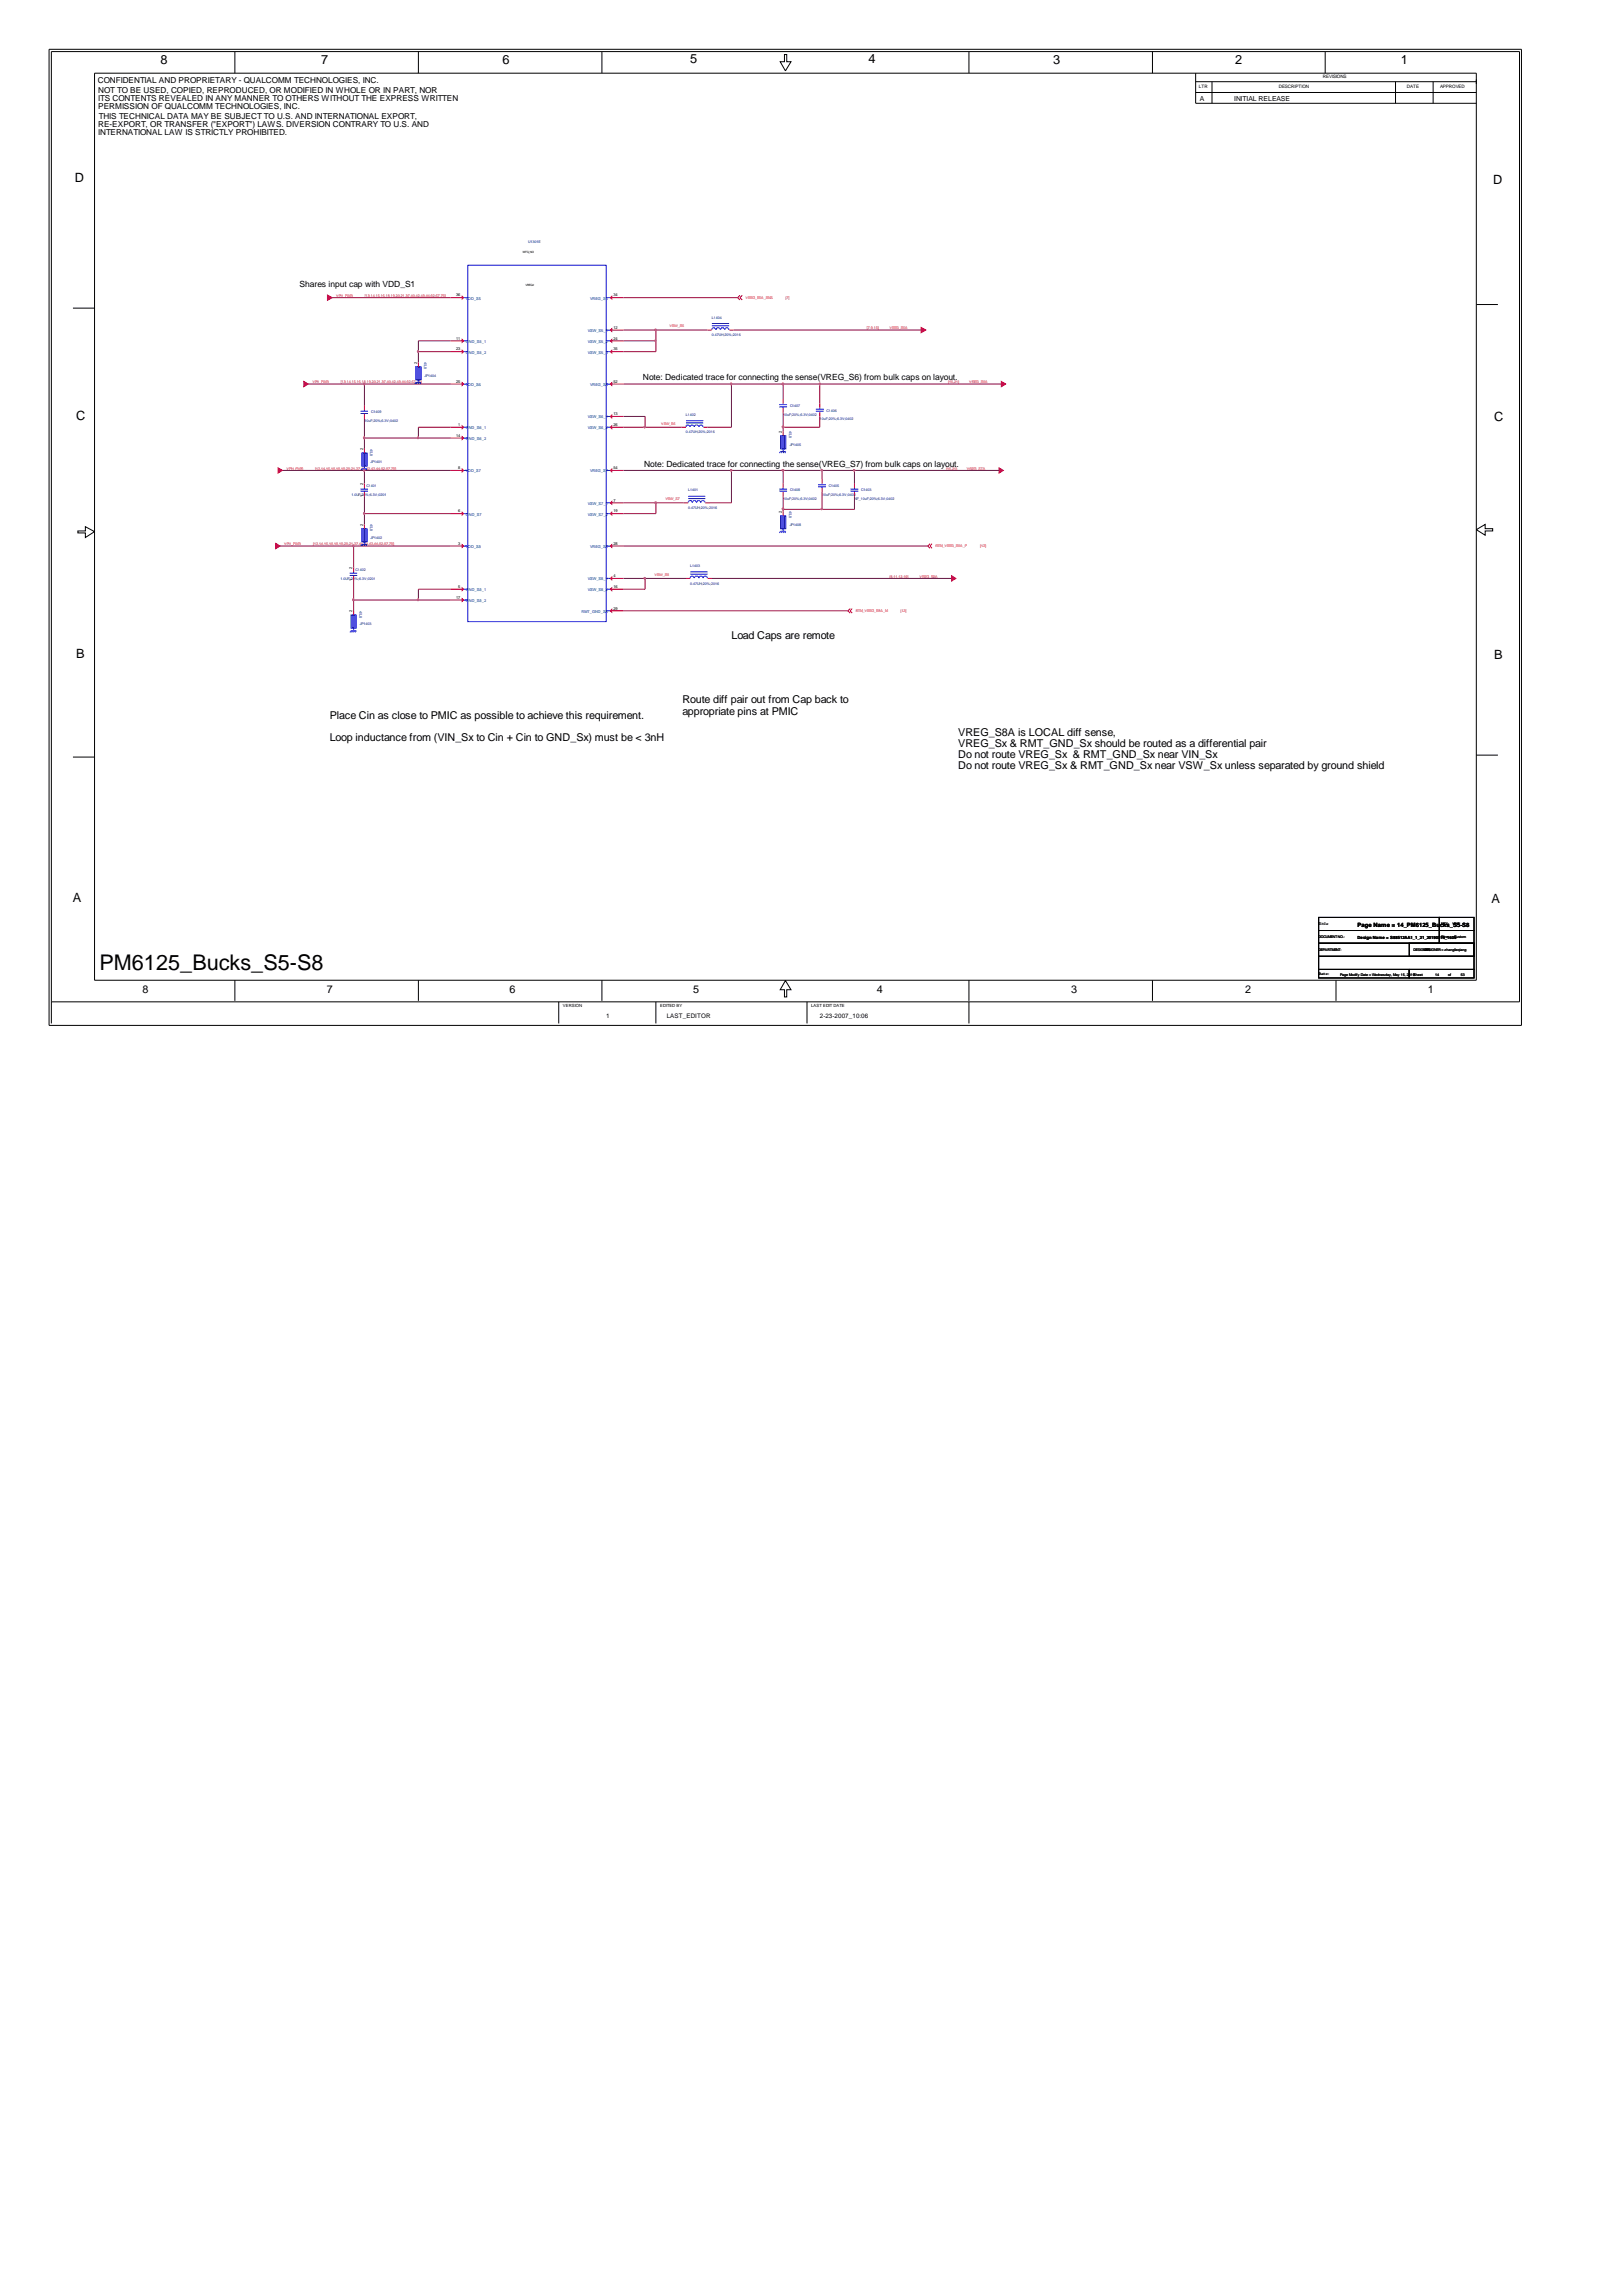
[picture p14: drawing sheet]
<svg xmlns="http://www.w3.org/2000/svg" width="210mm" height="297mm" viewBox="0 0 210 297" stroke-linecap="round" stroke-linejoin="round" font-family="sans-serif">
<defs><g id="words">
<text font-size="2.8" x="12.9" y="125.5">PM6125_Bucks_S5-S8</text>
<g font-size="1.7">
<text x="20.8" y="8.3">8</text>
<text x="41.6" y="8.2">7</text>
<text x="65" y="8.3">6</text>
<text x="89.3" y="8.2">5</text>
<text x="112.4" y="8.2">4</text>
<text x="136.3" y="8.2">3</text>
<text x="159.9" y="8.3">2</text>
<text x="181.3" y="8.2">1</text>
<text x="9.7" y="23.6">D</text>
<text x="193.3" y="23.8">D</text>
<text x="9.9" y="54.3">C</text>
<text x="193.4" y="54.5">C</text>
<text x="9.9" y="85.1">B</text>
<text x="193.4" y="85.2">B</text>
<text x="9.4" y="116.7">A</text>
<text x="193" y="116.8">A</text>
</g>
<g font-size="1.4">
<text x="94.7" y="82.6">Load Caps are remote</text>
<text x="42.7" y="93">Place Cin as close to PMIC as possible to achieve this requirement.</text>
<text x="42.7" y="95.9">Loop inductance from (VIN_Sx to Cin + Cin to GND_Sx) must be &lt; 3nH</text>
<text x="88.3" y="91">Route diff pair out from Cap back to</text>
<text x="88.3" y="92.4">appropriate pins at PMIC</text>
<text x="124" y="95.2">VREG_S8A is LOCAL diff sense,</text>
<text x="124" y="96.6">VREG_Sx &amp; RMT_GND_Sx should be routed as a differential pair</text>
<text x="124" y="98.1">Do not route VREG_Sx &amp; RMT_GND_Sx near VIN_Sx</text>
<text x="124" y="99.5">Do not route VREG_Sx &amp; RMT_GND_Sx near VSW_Sx unless separated by ground shield</text>
<text x="18.5" y="128.5">8</text>
<text x="42.3" y="128.5">7</text>
<text x="66" y="128.5">6</text>
<text x="89.7" y="128.5">5</text>
<text x="113.5" y="128.5">4</text>
<text x="138.6" y="128.5">3</text>
<text x="161.1" y="128.5">2</text>
<text x="184.8" y="128.5">1</text>
</g>
<g font-size="1.1">
<text x="12.7" y="10.7">CONFIDENTIAL AND PROPRIETARY - QUALCOMM TECHNOLOGIES, INC.</text>
<text x="12.7" y="13.1">ITS CONTENTS REVEALED IN ANY MANNER TO OTHERS WITHOUT THE EXPRESS WRITTEN</text>
<text x="12.7" y="12.1">NOT TO BE USED, COPIED, REPRODUCED, OR MODIFIED IN WHOLE OR IN PART, NOR</text>
<text x="12.7" y="14">PERMISSION OF QUALCOMM TECHNOLOGIES, INC.</text>
<text x="12.7" y="16.4">RE-EXPORT, OR TRANSFER (&quot;EXPORT&quot;) LAWS. DIVERSION CONTRARY TO U.S. AND</text>
<text x="12.7" y="17.4">INTERNATIONAL LAW IS STRICTLY PROHIBITED.</text>
<text x="12.8" y="15.4">THIS TECHNICAL DATA MAY BE SUBJECT TO U.S. AND INTERNATIONAL EXPORT,</text>
<text x="38.8" y="37.2">Shares input cap with VDD_S1</text>
<text x="83.2" y="49.1">Note: Dedicated trace for connecting the sense(VREG_S6) from bulk caps on layout.</text>
<text x="83.4" y="60.5">Note: Dedicated trace for connecting the sense(VREG_S7) from bulk caps on layout.</text>
</g>
<g font-size=".9">
<text x="155.3" y="13.1">A</text>
<text x="159.7" y="13.1">INITIAL RELEASE</text>
</g>
<g font-size=".8">
<text x="175.7" y="120">Page Name = 14_PM6125_Bucks_S5-S8</text>
<text x="78.4" y="131.6">1</text>
<text x="86.3" y="131.6">LAST_EDITOR</text>
<text x="106.1" y="131.6">2-23-2007_10:06</text>
</g>
<g font-size=".6">
<text x="155.2" y="11.4">LTR</text>
<text x="165.5" y="11.4">DESCRIPTION</text>
<text x="171.2" y="10.1">REVISIONS</text>
<text x="182.1" y="11.4">DATE</text>
<text x="186.4" y="11.4">APPROVED</text>
<text x="175.7" y="121.5">Design Name = S88512AA1_1_21_20190515_1605</text>
<text x="72.9" y="130.2">VERSION</text>
<text x="85.4" y="130.2">EDITED BY</text>
<text x="105" y="130.2">LAST EDIT DATE</text>
</g>
<g font-size=".5" fill="#000080">
<text x="68.4" y="31.5">U1301E</text>
<text x="92.1" y="41.2">L1404</text>
<text x="54.9" y="46.9" transform="rotate(90 54.9 46.9)">4/L8</text>
<text x="92.1" y="43.5">0.47UH;20%;2016</text>
<text x="48" y="53.5">C1409</text>
<text x="54.9" y="48.8">JP1404</text>
<text x="88.8" y="53.8">L1402</text>
<text x="101.3" y="53.8">10uF;20%;6.3V;0402</text>
<text x="102.2" y="52.6">C1407</text>
<text x="107" y="53.2">C1406</text>
<text x="47.2" y="54.6">10uF;20%;6.3V;0402</text>
<text x="47.9" y="58.1" transform="rotate(90 47.9 58.1)">4/L8</text>
<text x="48" y="59.9">JP1401</text>
<text x="88.8" y="56.1">0.47UH;20%;2016</text>
<text x="102.1" y="55.8" transform="rotate(90 102.1 55.8)">4/L8</text>
<text x="102.2" y="57.7">JP1405</text>
<text x="106.1" y="54.3">10uF;20%;6.3V;0402</text>
<text x="45.5" y="64.1">1.0UF;20%;6.3V;0201</text>
<text x="47.4" y="63">C1401</text>
<text x="89.1" y="63.6">L1401</text>
<text x="89.1" y="65.9">0.47UH;20%;2016</text>
<text x="101.3" y="64.7">10uF;20%;6.3V;0402</text>
<text x="102.2" y="63.6">C1408</text>
<text x="106.4" y="64.1">10uF;20%;6.3V;0402</text>
<text x="107.3" y="63">C1405</text>
<text x="110.6" y="64.7">NF_10uF;20%;6.3V;0402</text>
<text x="111.5" y="63.6">C1403</text>
<text x="47.9" y="67.8" transform="rotate(90 47.9 67.8)">4/L8</text>
<text x="48" y="69.7">JP1402</text>
<text x="102.1" y="66.2" transform="rotate(90 102.1 66.2)">4/L8</text>
<text x="102.2" y="68">JP1408</text>
<text x="44.1" y="75">1.0UF;20%;6.3V;0201</text>
<text x="46" y="73.9">C1402</text>
<text x="89.3" y="73.3">L1403</text>
<text x="89.3" y="75.6">0.47UH;20%;2016</text>
<text x="46.5" y="79" transform="rotate(90 46.5 79)">4/L8</text>
<text x="46.6" y="80.9">JP1403</text>
</g>
<g font-size=".5" fill="#f00">
<text x="43.5" y="38.4">VPH_PWR</text>
<text x="47.2" y="38.4">[13,14,15,16,18,19,20,21,37,40,42,43,44,62,67,75]</text>
<text x="96.5" y="38.6">VREG_S5A_SNS</text>
<text x="101.6" y="38.6">[7]</text>
<text x="86.7" y="42.4">VSW_S5</text>
<text x="112.2" y="42.6">[7,9,15]</text>
<text x="115.1" y="42.6">VREG_S5A</text>
<text x="40.4" y="49.6">VPH_PWR</text>
<text x="44.1" y="49.6">[13,14,15,16,18,19,20,21,37,40,42,43,44,62,67,75]</text>
<text x="122.7" y="49.6">[15,21]</text>
<text x="125.4" y="49.6">VREG_S6A</text>
<text x="85.6" y="54.9">VSW_S6</text>
<text x="37.1" y="60.8">VPH_PWR</text>
<text x="40.8" y="60.8">[13,14,15,16,18,19,20,21,37,40,42,43,44,62,67,75]</text>
<text x="86.1" y="64.7">VSW_S7</text>
<text x="122.4" y="60.8">[15,21]</text>
<text x="125.1" y="60.8">VREG_S7A</text>
<text x="36.8" y="70.6">VPH_PWR</text>
<text x="40.5" y="70.6">[13,14,15,16,18,19,20,21,37,40,42,43,44,62,67,75]</text>
<text x="121.1" y="70.8">RTM_VREG_S8A_P</text>
<text x="126.8" y="70.8">[12]</text>
<text x="84.7" y="74.5">VSW_S8</text>
<text x="115.1" y="74.7">[8,11,12,15]</text>
<text x="119" y="74.7">VREG_S8A</text>
<text x="110.7" y="79.1">RTM_VREG_S8A_M</text>
<text x="116.5" y="79.1">[12]</text>
</g>
<g font-size=".5">
<text x="59" y="38.3">36</text>
<text x="79.4" y="38.3">34</text>
<text x="54" y="47.1" transform="rotate(-90 54 47.1)">2</text>
<text x="59" y="43.9">11</text>
<text x="59" y="45.3">23</text>
<text x="79.4" y="42.5">12</text>
<text x="79.4" y="43.9">24</text>
<text x="79.4" y="45.3">35</text>
<text x="59" y="49.5">25</text>
<text x="79.4" y="53.7">13</text>
<text x="79.4" y="49.5">52</text>
<text x="47" y="58.2" transform="rotate(-90 47 58.2)">2</text>
<text x="59" y="56.5">14</text>
<text x="59.3" y="55.1">1</text>
<text x="79.4" y="55.1">26</text>
<text x="101.2" y="56" transform="rotate(-90 101.2 56)">2</text>
<text x="47" y="64.3" transform="rotate(-90 47 64.3)">1</text>
<text x="47" y="62.7" transform="rotate(-90 47 62.7)">2</text>
<text x="59.3" y="60.7">8</text>
<text x="79.4" y="64.9">7</text>
<text x="79.4" y="60.7">54</text>
<text x="47" y="68" transform="rotate(-90 47 68)">2</text>
<text x="59.3" y="70.5">3</text>
<text x="59.3" y="66.3">6</text>
<text x="79.4" y="66.3">19</text>
<text x="79.4" y="70.5">28</text>
<text x="101.2" y="66.4" transform="rotate(-90 101.2 66.4)">2</text>
<text x="45.6" y="75.2" transform="rotate(-90 45.6 75.2)">1</text>
<text x="45.6" y="73.6" transform="rotate(-90 45.6 73.6)">2</text>
<text x="59" y="77.5">17</text>
<text x="59.3" y="76.1">5</text>
<text x="79.4" y="74.7">4</text>
<text x="79.4" y="76.1">16</text>
<text x="45.6" y="79.2" transform="rotate(-90 45.6 79.2)">2</text>
<text x="79.4" y="78.9">29</text>
<text x="170.6" y="119.7">Title</text>
<text x="186.5" y="119.7">REV: V10</text>
<text x="170.6" y="121.4">DOCUMENT NO.:</text>
<text x="170.6" y="123.1">DEPARTMENT:</text>
<text x="182.9" y="123.1">DESIGNDEER:IGNER = zhanglieqiang</text>
<text x="184.9" y="123.1">S</text>
<text x="186.5" y="121.4">Size</text>
<text x="188.2" y="121.4">Custom</text>
<text x="170.7" y="126.2">Date:</text>
<text x="173.4" y="126.2">Page Modify Date = Wednesday, May 15, 2019Sheet</text>
<text x="185.7" y="126.2">14</text>
<text x="187.4" y="126.2">of</text>
<text x="189.1" y="126.2">53</text>
</g>
<g font-size=".5" fill="#004080">
<text x="60.3" y="38.8">V</text>
<text x="60.6" y="38.8">DD_S5</text>
<text x="76.4" y="38.8">VREG_S5</text>
<text x="60.3" y="44.4">G</text>
<text x="60.3" y="45.7">G</text>
<text x="60.7" y="44.4">ND_S5_1</text>
<text x="60.7" y="45.7">ND_S5_2</text>
<text x="76.1" y="43">VSW_S5_1</text>
<text x="76.1" y="44.4">VSW_S5_2</text>
<text x="76.1" y="45.7">VSW_S5_3</text>
<text x="60.3" y="49.9">V</text>
<text x="60.6" y="49.9">DD_S6</text>
<text x="76.4" y="49.9">VREG_S6</text>
<text x="60.3" y="55.5">G</text>
<text x="60.3" y="56.9">G</text>
<text x="60.7" y="55.5">ND_S6_1</text>
<text x="60.7" y="56.9">ND_S6_2</text>
<text x="76.1" y="54.1">VSW_S6_1</text>
<text x="76.1" y="55.5">VSW_S6_2</text>
<text x="60.3" y="61.1">V</text>
<text x="60.6" y="61.1">DD_S7</text>
<text x="76.1" y="65.3">VSW_S7_1</text>
<text x="76.4" y="61.1">VREG_S7</text>
<text x="60.3" y="70.9">V</text>
<text x="60.3" y="66.7">G</text>
<text x="60.6" y="70.9">DD_S8</text>
<text x="60.7" y="66.7">ND_S7</text>
<text x="76.1" y="66.7">VSW_S7_2</text>
<text x="76.4" y="70.9">VREG_S8</text>
<text x="60.3" y="76.5">G</text>
<text x="60.3" y="77.9">G</text>
<text x="60.7" y="76.5">ND_S8_1</text>
<text x="60.7" y="77.9">ND_S8_2</text>
<text x="76.1" y="75.1">VSW_S8_1</text>
<text x="76.1" y="76.5">VSW_S8_2</text>
<text x="75.3" y="79.3">RMT_GND_S8</text>
</g>
<g font-size=".4">
<text x="67.6" y="32.8">MFG_NO</text>
<text x="68" y="36.9">VREG2</text>
</g>
</g></defs>
<g fill="none" stroke="#000" stroke-width=".13">
<path d="M6.3 6.4h190.6v126.3h-190.6zM12.2 9.5h178.9v117.3h-178.9zM30.4 6.7v2.8M54.1 6.7v2.8M77.9 6.7v2.8M101.5 7.1h.3v.9h.6l-.8 1.2-.6-1.2h.5zM125.4 6.7v2.8M149.1 6.7v2.8M154.7 9.5v3.9h36.4M154.7 12h36.4M154.7 10.6h36.4M156.8 10.6v2.8"/>
<path d="M171.5 6.7v2.8M180.6 10.6v2.8M185.5 10.6v2.8M9.4 39.9h2.8M191.1 39.4h2.7M10.1 68.7h.9v-.6l1.2 .7-1.2 .7v-.6h-.9zM191.1 68.5l1.1-.7v.6h1v.3h-1v.5zM9.4 97.9h2.8M191.1 97.7h2.7M170.6 118.7h15.7v1.7h-15.7zM186.3 118.7h4.5v1.7h-4.5zM6.6 129.6h190v-122.9h-190v125.7"/>
<path d="M30.4 126.8v2.7M54.1 126.8v2.7M72.3 129.6v2.8M77.9 126.8v2.7M84.9 129.6v2.8M101.6 126.9l.8 1.1h-.6v1h-.3v-1h-.5zM104.4 129.6v2.8M125.4 126.8v2.7M125.4 129.6v2.8M149.1 126.8v2.7M170.6 120.4h15.7v1.6h-15.7zM170.6 125.4h11.8v1.1h-11.8z"/>
<path d="M170.6 123.7h20.2v1.7h-20.2zM170.6 122h20.2v1.7h-20.2zM172.9 126.8v2.7M182.4 125.4h8.4v1.1h-8.4zM182.4 122h8.4v1.7h-8.4zM186.3 120.4h4.5v1.6h-4.5z"/>
</g>
<g fill="#f00" stroke="#f00" stroke-width=".13">
<path d="M42.4 38.2l.6 .3-.6 .3z" fill-rule="evenodd"/>
<path d="M39.3 49.3l.6 .4-.6 .3z" fill-rule="evenodd"/>
<path d="M36 60.5l.5 .4-.5 .3z" fill-rule="evenodd"/>
<path d="M35.7 70.3l.5 .3-.5 .4z" fill-rule="evenodd"/>
<path d="M119.2 42.4l.6 .3-.6 .3z" fill-rule="evenodd"/>
<path d="M129.6 49.3l.5 .4-.5 .3z" fill-rule="evenodd"/>
<path d="M129.3 60.5l.5 .4-.5 .3z" fill-rule="evenodd"/>
<path d="M123.1 74.5l.6 .3-.6 .4z" fill-rule="evenodd"/>
<path d="M59.8 55.1l.2 .2-.2 .1z" fill-rule="evenodd"/>
<path d="M59.8 70.5l.2 .1-.2 .2z" fill-rule="evenodd"/>
<path d="M79 74.8l.2-.1v.3z" fill-rule="evenodd"/>
<path d="M59.8 76.1l.2 .1-.2 .2z" fill-rule="evenodd"/>
<path d="M59.8 66.3l.2 .1-.2 .2z" fill-rule="evenodd"/>
<path d="M79.2 64.9v.3l-.2-.1z" fill-rule="evenodd"/>
<path d="M59.8 60.7l.2 .2-.2 .1z" fill-rule="evenodd"/>
<path d="M59.8 43.9l.2 .2-.2 .2z" fill-rule="evenodd"/>
<path d="M79 42.7l.2-.2v.4z" fill-rule="evenodd"/>
<path d="M79 53.9l.2-.2v.3z" fill-rule="evenodd"/>
<path d="M59.8 56.5l.2 .2-.2 .1z" fill-rule="evenodd"/>
<path d="M79.2 76.1v.3l-.2-.2z" fill-rule="evenodd"/>
<path d="M59.8 77.5l.2 .1-.2 .2z" fill-rule="evenodd"/>
<path d="M79 66.4l.2-.1v.3z" fill-rule="evenodd"/>
<path d="M59.8 45.3l.2 .2-.2 .2z" fill-rule="evenodd"/>
<path d="M79 44.1l.2-.2v.4z" fill-rule="evenodd"/>
<path d="M59.8 49.5l.2 .2-.2 .2z" fill-rule="evenodd"/>
<path d="M79 55.3l.2-.2v.3z" fill-rule="evenodd"/>
<path d="M79 70.6l.2-.1v.3z" fill-rule="evenodd"/>
<path d="M79 79l.2-.1v.3z" fill-rule="evenodd"/>
<path d="M79 38.5l.2-.2v.4z" fill-rule="evenodd"/>
<path d="M79.2 45.3v.4l-.2-.2z" fill-rule="evenodd"/>
<path d="M59.8 38.3l.2 .2-.2 .2z" fill-rule="evenodd"/>
<path d="M79.2 49.5v.4l-.2-.2z" fill-rule="evenodd"/>
<path d="M79.2 60.7v.3l-.2-.1z" fill-rule="evenodd"/>
</g>
<g fill="none" stroke="#f00" stroke-width=".13">
<path d="M58.3 38.5h1.7M79 38.5h1.7M95.8 38.2l-.3 .3 .3 .3M96.1 38.2l-.3 .3 .3 .3M47.2 52.5v.5M47.2 53.6v.6M47.2 58.1v.5M54.1 46.9v.5M58.3 55.3h1.7M58.3 44.1h1.7M58.3 56.7h1.7M58.3 45.5h1.7"/>
<path d="M58.3 49.7h1.7M79 42.7h1.7M79 55.3h1.7M79 44.1h1.7M79 53.9h1.7M79 45.5h1.7M79 49.7h1.7M88.2 55.3h.6M91 55.3h.6M91.6 42.7h.5M94.4 42.7h.5M101.3 51.6v.6"/>
<path d="M101.3 52.8v.5M101.3 55.8v.6M106.1 52.2v.6M106.1 53.3v.6M45.8 73.4v.6M45.8 74.5v.6M45.8 79v.6M47.2 62.6v.5M47.2 63.7v.5M47.2 67.8v.6M58.3 70.6h1.7M58.3 76.2h1.7"/>
<path d="M58.3 66.4h1.7M58.3 60.9h1.7M58.3 77.6h1.7M79 74.8h1.7M79 65.1h1.7M79 70.6h1.7M79 76.2h1.7M79 66.4h1.7M79 60.9h1.7M79 79h1.7M88.5 65.1h.6M88.8 74.8h.5"/>
<path d="M91.3 65.1h.6M91.6 74.8h.5M101.3 62.6v.5M101.3 63.7v.5M101.3 66.2v.5M106.4 62v.6M106.4 63.1v.6M110 78.7l-.3 .3 .3 .3M110.3 78.7l-.3 .3 .3 .3M110.6 62.6v.5M110.6 63.7v.5M120.4 70.3l-.3 .3 .3 .3"/>
<path d="M120.6 70.3l-.2 .3 .2 .3"/>
</g>
<g fill="none" stroke="#00f" stroke-width=".13">
<path d="M60 38.5h.5M60.5 34.3h17.9v46.1h-17.9zM78.4 38.5h.6M46.7 53.2h.9M46.7 53.5h.9M46.8 58.6h.7v1.7h-.7zM47 58.6h.3v1.7h-.3zM47.2 53v.2M47.2 53.5v.1M47.2 58.6v2M53.7 49.7l.1-.2h.7l-.1 .2M53.8 47.4h.7v1.7h-.7z"/>
<path d="M54 47.4h.3v1.7h-.3zM54 49.5l-.1 .2M54.1 47.4v2M54.2 49.5l-.1 .2M60 44.1h.5M60 45.5h.5M60 49.7h.5M60 55.3h.5M60 56.7h.5M78.4 44.1h.6M78.4 45.5h.6M78.4 49.7h.6"/>
<path d="M78.4 55.3h.6M78.4 42.7h.6M78.4 53.9h.6M88.8 55.2v-.1l.2-.1 .2 .1 .1 .1M88.8 54.4h2.2M88.8 54.7h2.2M89.3 55.2l.1-.1 .2-.1 .2 .1v.1M89.9 55.2v-.1a.29 .29 0 0 1 .3-.1 .29 .29 0 0 1 .2 .2M90.5 55.2v-.1l.2-.1h.1l.2 .2M92.1 42.7l.1-.3h.2l.1 .1 .1 .2M92.1 41.9h2.3M92.1 42.1h2.3"/>
<path d="M92.7 42.7v-.2a.29 .29 0 0 1 .3-.1 .29 .29 0 0 1 .2 .3M93.3 42.7v-.2l.2-.1h.1l.2 .3M93.8 42.7l.1-.2 .1-.1h.2l.1 .3M100.8 52.4h1.1M100.8 52.6h1.1M100.9 58.6l.1-.2h.7l-.1 .2M101 56.4h.7v1.7h-.7zM101.2 56.4h.3v1.7h-.3zM101.2 58.4l-.1 .2M101.3 52.2v.2M101.3 52.6v.2M101.3 56.4v2"/>
<path d="M101.5 58.4l-.2 .2M105.6 52.9h1M105.6 53.2h1M106.1 52.8v.1M106.1 53.2v.1M45.3 74.2h.9M45.3 74.5h.9M45.4 79.6h.7v1.7h-.7zM45.6 79.6h.3v1.7h-.3zM45.8 74v.2M45.8 74.5h.1M45.8 79.6v1.9"/>
<path d="M46.7 63.3h.9M46.7 63.5h.9M46.7 70.6l.1-.2h.7l-.1 .2M46.7 60.9l.1-.3h.7l-.1 .3M46.8 68.4h.7v1.7h-.7zM47 68.4h.3v1.7h-.3zM47 70.4l-.1 .2M47 60.6l-.1 .3M47.2 63.1v.2M47.2 63.5v.2M47.2 68.4v1.9M47.2 70.4v.2"/>
<path d="M47.2 60.6v.3M60 60.9h.5M60 66.4h.5M60 70.6h.5M60 76.2h.5M60 77.6h.5M78.4 60.9h.6M78.4 66.4h.6M78.4 70.6h.6M78.4 76.2h.6M78.4 65.1h.6M78.4 74.8h.6"/>
<path d="M78.4 79h.6M89.1 65v-.2h.2h.1l.2 .2M89.1 64.2h2.2M89.1 64.5h2.2M89.3 74.8l.1-.2 .2-.1 .2 .1v.2M89.3 74h2.3M89.3 74.3h2.3M89.6 65l.1-.2h.1h.2l.1 .2M89.9 74.8v-.2a.29 .29 0 0 1 .3-.1 .29 .29 0 0 1 .2 .3M90.2 65v-.1l.2-.1h.2l.1 .2M90.5 74.8v-.2l.2-.1 .1 .1 .2 .2M90.7 65v-.1l.3-.1h.1l.1 .2"/>
<path d="M91 74.8l.1-.2 .1-.1 .2 .1 .1 .2M100.8 63.3h1.1M100.8 63.5h1.1M100.9 68.9l.1-.2h.7l-.1 .2M101 66.7h.7v1.7h-.7zM101.2 66.7h.3v1.7h-.3zM101.2 68.7l-.1 .2M101.3 63.1v.2M101.3 63.5v.2M101.3 66.7v2M101.5 68.7l-.2 .2M105.9 62.7h1"/>
<path d="M105.9 63h1M106.4 62.6v.1M106.4 63v.1M110.1 63.3h1M110.1 63.5h1M110.6 63.1v.2M110.6 63.5v.2M45.3 81.8l.1-.2h.7l-.1 .2M45.6 81.6l-.1 .2M45.8 81.6v.2"/>
</g>
<g fill="none" stroke="#800040" stroke-width=".13">
<path d="M43 38.5h15.3M80.7 38.5h14.8M39.9 49.7h18.4M47.2 49.7v2.8M47.2 54.2v3.9M47.2 56.7h11.1M54.1 45.5h4.2M58.3 44.1h-4.2v2.8M58.3 55.3h-4.2v1.4M80.7 44.1h4.2M80.7 55.3h7.5M80.7 49.7h48.9"/>
<path d="M80.7 42.7h10.9M80.7 53.9h2.8v1.4M84.9 42.7v2.8h-4.2M94.7 49.7v5.6h-3.1M94.9 42.7h24.3M101.3 49.7v1.9M101.3 53.3v2.5M106.1 53.9v1.4h-4.8M106.1 49.7v2.5M36.2 70.6h22.1M36.5 60.9h21.8M45.8 70.6v2.8"/>
<path d="M45.8 75.1v3.9M45.8 77.6h12.5M47.2 60.9v1.7M47.2 64.2v3.6M47.2 66.4h11.1M58.3 76.2h-4.2v1.4M80.7 70.6h39.4M80.7 60.9h48.6M80.7 74.8h8.1M80.7 65.1h7.8M80.7 79h29M83.5 74.8v1.4h-2.8"/>
<path d="M84.9 65.1v1.3h-4.2M92.1 74.8h31M94.7 60.9v4.2h-2.8M101.3 60.9v1.7M101.3 64.2v2M106.4 60.9v1.1M106.4 63.7v2.2M110.6 60.9v1.7M110.6 64.2v1.7h-9.3"/>
</g>
<g fill="#f0f" stroke="#f0f" stroke-width=".13">
<path d="M54 45.4l.2 .1-.1 .1z" fill-rule="evenodd"/>
<path d="M54 77.5l.2 .1-.1 .1z" fill-rule="evenodd"/>
<path d="M54 56.6h.2l-.1 .2z" fill-rule="evenodd"/>
<path d="M47 66.3l.2 .1-.1 .1z" fill-rule="evenodd"/>
<path d="M106 49.6h.2l-.1 .2z" fill-rule="evenodd"/>
<path d="M101.2 49.6h.2v.1h-.2z" fill-rule="evenodd"/>
<path d="M94.5 49.6h.2l-.1 .2z" fill-rule="evenodd"/>
<path d="M45.6 70.5l.2 .1-.1 .1z" fill-rule="evenodd"/>
<path d="M47 60.8h.2l-.1 .1z" fill-rule="evenodd"/>
<path d="M47 49.6h.2l-.1 .2z" fill-rule="evenodd"/>
<path d="M84.8 65h.1l-.1 .1z" fill-rule="evenodd"/>
<path d="M94.5 60.8h.2l-.1 .1z" fill-rule="evenodd"/>
<path d="M110.5 60.8h.1l-.1 .1z" fill-rule="evenodd"/>
<path d="M83.4 55.2h.1l-.1 .2z" fill-rule="evenodd"/>
<path d="M83.4 74.7l.1 .1-.1 .1z" fill-rule="evenodd"/>
<path d="M84.8 42.6l.1 .1-.1 .1z" fill-rule="evenodd"/>
<path d="M84.8 44l.1 .1-.1 .1z" fill-rule="evenodd"/>
<path d="M47 56.6h.2l-.1 .2z" fill-rule="evenodd"/>
<path d="M45.6 77.5l.2 .1-.1 .1z" fill-rule="evenodd"/>
<path d="M101.2 60.8h.2v.1h-.2z" fill-rule="evenodd"/>
<path d="M106.3 60.8h.1l-.1 .1z" fill-rule="evenodd"/>
<path d="M101.2 65.8l.2 .1h-.1z" fill-rule="evenodd"/>
<path d="M106.3 65.8h.1v.1h-.1z" fill-rule="evenodd"/>
<path d="M101.2 55.2h.2v.1h-.2z" fill-rule="evenodd"/>
<path d="M54 45.4l.2 .1-.1 .1z" fill-rule="evenodd"/>
<path d="M54 77.5l.2 .1-.1 .1z" fill-rule="evenodd"/>
<path d="M54 56.6h.2l-.1 .2z" fill-rule="evenodd"/>
<path d="M47 66.3l.2 .1-.1 .1z" fill-rule="evenodd"/>
<path d="M106 49.6h.2l-.1 .2z" fill-rule="evenodd"/>
<path d="M101.2 49.6h.2v.1h-.2z" fill-rule="evenodd"/>
<path d="M94.5 49.6h.2l-.1 .2z" fill-rule="evenodd"/>
<path d="M45.6 70.5l.2 .1-.1 .1z" fill-rule="evenodd"/>
<path d="M47 60.8h.2l-.1 .1z" fill-rule="evenodd"/>
<path d="M47 49.6h.2l-.1 .2z" fill-rule="evenodd"/>
<path d="M84.8 65h.1l-.1 .1z" fill-rule="evenodd"/>
<path d="M94.5 60.8h.2l-.1 .1z" fill-rule="evenodd"/>
<path d="M110.5 60.8h.1l-.1 .1z" fill-rule="evenodd"/>
<path d="M83.4 55.2h.1l-.1 .2z" fill-rule="evenodd"/>
<path d="M83.4 74.7l.1 .1-.1 .1z" fill-rule="evenodd"/>
<path d="M84.8 42.6l.1 .1-.1 .1z" fill-rule="evenodd"/>
<path d="M84.8 44l.1 .1-.1 .1z" fill-rule="evenodd"/>
<path d="M47 56.6h.2l-.1 .2z" fill-rule="evenodd"/>
<path d="M45.6 77.5l.2 .1-.1 .1z" fill-rule="evenodd"/>
<path d="M101.2 60.8h.2v.1h-.2z" fill-rule="evenodd"/>
<path d="M106.3 60.8h.1l-.1 .1z" fill-rule="evenodd"/>
<path d="M101.2 65.8l.2 .1h-.1z" fill-rule="evenodd"/>
<path d="M106.3 65.8h.1v.1h-.1z" fill-rule="evenodd"/>
<path d="M101.2 55.2h.2v.1h-.2z" fill-rule="evenodd"/>
</g>
<use href="#words"/>
</svg>
